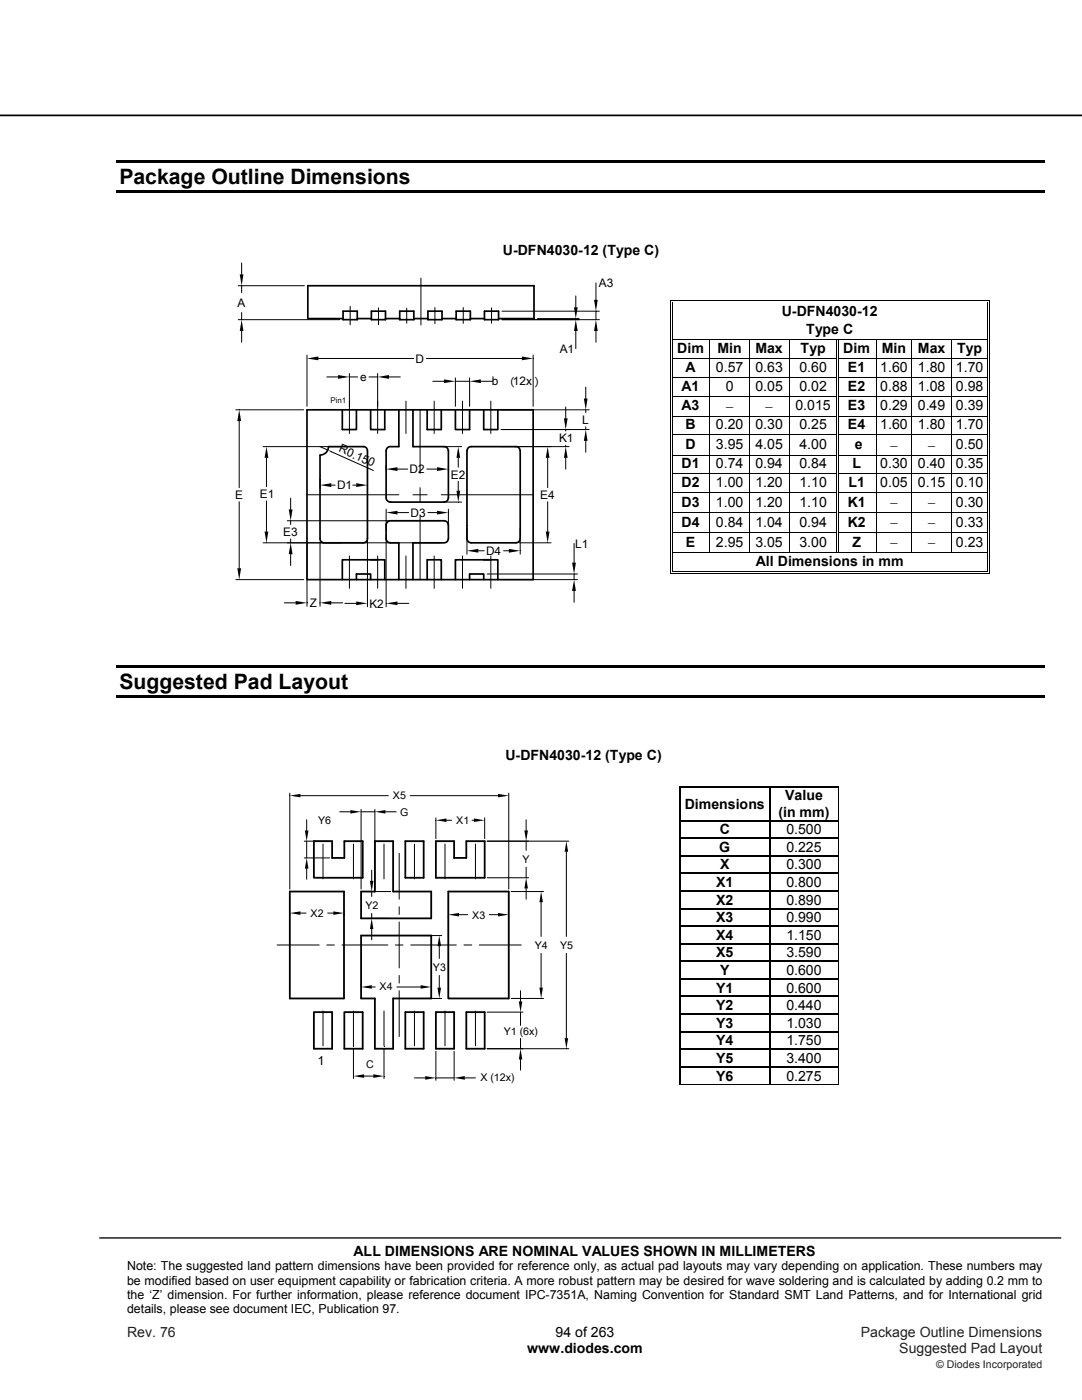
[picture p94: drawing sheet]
<svg xmlns="http://www.w3.org/2000/svg" width="216mm" height="279mm" viewBox="0 0 216 279" stroke-linecap="round" stroke-linejoin="round" font-family="sans-serif">
<defs><g id="words">
<g font-size="4.2">
<text x="23.8" y="36.7">Package Outline Dimensions</text>
<text x="23.8" y="137.5">Suggested Pad Layout</text>
</g>
<g font-size="2.8">
<text x="100.4" y="50.9">U-DFN4030-12 (Type C)</text>
<text x="156" y="63">U-DFN4030-12</text>
<text x="135.1" y="70.4">Dim</text>
<text x="143.2" y="70.4">Min</text>
<text x="150.7" y="70.4">Max</text>
<text x="159.7" y="70.4">Typ</text>
<text x="160.9" y="66.6">Type C</text>
<text x="168.3" y="70.4">Dim</text>
<text x="176" y="70.4">Min</text>
<text x="183.2" y="70.4">Max</text>
<text x="191" y="70.4">Typ</text>
<text x="136" y="78">A1</text>
<text x="136.8" y="74.2">A</text>
<text x="142.9" y="74.2">0.57</text>
<text x="144.8" y="78">0</text>
<text x="150.7" y="74.2">0.63</text>
<text x="150.7" y="78">0.05</text>
<text x="159.5" y="74.2">0.60</text>
<text x="159.5" y="78">0.02</text>
<text x="169.2" y="74.2">E1</text>
<text x="169.2" y="78">E2</text>
<text x="175.6" y="74.2">1.60</text>
<text x="175.6" y="78">0.88</text>
<text x="183.2" y="74.2">1.80</text>
<text x="183.2" y="78">1.08</text>
<text x="190.8" y="74.2">1.70</text>
<text x="190.8" y="78">0.98</text>
<text x="136" y="81.8">A3</text>
<text x="144.8" y="82">−</text>
<text x="152.7" y="82">−</text>
<text x="158.7" y="81.8">0.015</text>
<text x="169.2" y="81.8">E3</text>
<text x="175.6" y="81.8">0.29</text>
<text x="183.2" y="81.8">0.49</text>
<text x="190.8" y="81.8">0.39</text>
<text x="136.8" y="85.7">B</text>
<text x="136.8" y="89.6">D</text>
<text x="142.9" y="85.7">0.20</text>
<text x="142.9" y="89.6">3.95</text>
<text x="150.7" y="85.7">0.30</text>
<text x="150.7" y="89.6">4.05</text>
<text x="159.5" y="85.7">0.25</text>
<text x="159.5" y="89.6">4.00</text>
<text x="169.2" y="85.7">E4</text>
<text x="170.5" y="89.6">e</text>
<text x="175.6" y="85.7">1.60</text>
<text x="177.6" y="89.7">−</text>
<text x="183.2" y="85.7">1.80</text>
<text x="185.1" y="89.7">−</text>
<text x="190.8" y="85.7">1.70</text>
<text x="190.8" y="89.6">0.50</text>
<text x="136" y="93.5">D1</text>
<text x="142.9" y="93.5">0.74</text>
<text x="150.7" y="93.5">0.94</text>
<text x="159.5" y="93.5">0.84</text>
<text x="170.1" y="93.5">L</text>
<text x="175.6" y="93.5">0.30</text>
<text x="183.2" y="93.5">0.40</text>
<text x="190.8" y="93.5">0.35</text>
<text x="136" y="97.2">D2</text>
<text x="136" y="101.1">D3</text>
<text x="142.9" y="97.2">1.00</text>
<text x="142.9" y="101.1">1.00</text>
<text x="150.7" y="97.2">1.20</text>
<text x="150.7" y="101.1">1.20</text>
<text x="159.5" y="97.2">1.10</text>
<text x="159.5" y="101.1">1.10</text>
<text x="169.1" y="101.1">K1</text>
<text x="169.3" y="97.2">L1</text>
<text x="175.6" y="97.2">0.05</text>
<text x="177.6" y="101.3">−</text>
<text x="183.2" y="97.2">0.15</text>
<text x="185.1" y="101.3">−</text>
<text x="190.8" y="97.2">0.10</text>
<text x="190.8" y="101.1">0.30</text>
<text x="136" y="105.1">D4</text>
<text x="142.9" y="105.1">0.84</text>
<text x="150.7" y="105.1">1.04</text>
<text x="159.5" y="105.1">0.94</text>
<text x="169.1" y="105.1">K2</text>
<text x="177.6" y="105.3">−</text>
<text x="185.1" y="105.3">−</text>
<text x="190.8" y="105.1">0.33</text>
<text x="136.9" y="109.1">E</text>
<text x="142.9" y="109.1">2.95</text>
<text x="150.7" y="109.1">3.05</text>
<text x="150.8" y="113">All Dimensions in mm</text>
<text x="159.5" y="109.1">3.00</text>
<text x="170.1" y="109.1">Z</text>
<text x="177.6" y="109.2">−</text>
<text x="185.1" y="109.2">−</text>
<text x="190.8" y="109.1">0.23</text>
<text x="100.9" y="151.6">U-DFN4030-12 (Type C)</text>
<text x="136.6" y="161.4">Dimensions</text>
<text x="156.7" y="159.7">Value</text>
<text x="143.6" y="166.5">C</text>
<text x="155.3" y="163">(in mm)</text>
<text x="156.9" y="166.5">0.500</text>
<text x="143.5" y="170">G</text>
<text x="143.7" y="173.5">X</text>
<text x="156.9" y="173.5">0.300</text>
<text x="156.9" y="170">0.225</text>
<text x="142.9" y="177">X1</text>
<text x="156.9" y="177">0.800</text>
<text x="142.9" y="180.5">X2</text>
<text x="142.9" y="184">X3</text>
<text x="156.9" y="180.5">0.890</text>
<text x="156.9" y="184">0.990</text>
<text x="142.9" y="187.6">X4</text>
<text x="142.9" y="191.1">X5</text>
<text x="156.9" y="187.6">1.150</text>
<text x="156.9" y="191.1">3.590</text>
<text x="143.7" y="194.6">Y</text>
<text x="156.9" y="194.6">0.600</text>
<text x="142.9" y="198.1">Y1</text>
<text x="142.9" y="201.6">Y2</text>
<text x="156.9" y="198.1">0.600</text>
<text x="156.9" y="201.6">0.440</text>
<text x="142.9" y="205.1">Y3</text>
<text x="142.9" y="208.6">Y4</text>
<text x="156.9" y="205.1">1.030</text>
<text x="156.9" y="208.6">1.750</text>
<text x="142.9" y="212.1">Y5</text>
<text x="142.9" y="215.6">Y6</text>
<text x="156.9" y="212.1">3.400</text>
<text x="156.9" y="215.6">0.275</text>
<text x="70.6" y="250.6">ALL DIMENSIONS ARE NOMINAL VALUES SHOWN IN MILLIMETERS</text>
<text x="110.9" y="266.8">94 of 263</text>
<text x="105.2" y="270.1">www.diodes.com</text>
</g>
<g font-size="2.8" fill="#231f20">
<text x="25.4" y="266.8">Rev. 76</text>
<text x="171.8" y="266.8">Package Outline Dimensions</text>
<text x="179.5" y="270.1">Suggested Pad Layout</text>
</g>
<text font-size="2.6" x="63.4" y="212.5">1</text>
<g font-size="2.5">
<text x="25.4" y="253.5">Note: The suggested land pattern dimensions have been provided for reference only, as actual pad layouts may vary depending on application. These numbers may</text>
<text x="25.4" y="256.4">be modified based on user equipment capability or fabrication criteria. A more robust pattern may be desired for wave soldering and is calculated by adding 0.2 mm to</text>
<text x="25.4" y="259.2">the ‘Z’ dimension. For further information, please reference document IPC-7351A, Naming Convention for Standard SMT Land Patterns, and for International grid</text>
<text x="25.4" y="262.1">details, please see document IEC, Publication 97.</text>
</g>
<g font-size="2.4">
<text x="119.5" y="57.3">A3</text>
<text x="47.4" y="61.3">A</text>
<text x="111.7" y="70.4">A1</text>
<text x="71.9" y="76.1">e</text>
<text x="82.9" y="72.4">D</text>
<text x="98.2" y="76.8">b</text>
<text x="102.3" y="76.8">12x</text>
<text x="102.7" y="77.4" transform="rotate(-90 102.7 77.4)">︵</text>
<text x="108.7" y="77.4" transform="rotate(-90 108.7 77.4)">︶</text>
<text x="111.6" y="88.3">K1</text>
<text x="116.2" y="84.6">L</text>
<text x="67.5" y="90.1" transform="rotate(24 67.5 90.1)">R0.150</text>
<text x="81.7" y="94.5">D2</text>
<text x="90" y="95.5">E2</text>
<text x="46.9" y="99.6">E</text>
<text x="51.9" y="99.4">E1</text>
<text x="67.2" y="97.7">D1</text>
<text x="107.8" y="99.6">E4</text>
<text x="56.5" y="107">E3</text>
<text x="81.9" y="103.2">D3</text>
<text x="97" y="110.8">D4</text>
<text x="114.8" y="109.3">L1</text>
<text x="61.8" y="121.2">Z</text>
<text x="73.7" y="121.3">K2</text>
</g>
<g font-size="2.1">
<text x="78.4" y="159.6">X5</text>
<text x="63.5" y="164.4">Y6</text>
<text x="79.9" y="162.8">G</text>
<text x="91" y="164.5">X1</text>
<text x="104.3" y="172.2">Y</text>
<text x="62" y="183">X2</text>
<text x="72.9" y="181.4">Y2</text>
<text x="94.2" y="183.3">X3</text>
<text x="106.7" y="189.4">Y4</text>
<text x="111.8" y="189.4">Y5</text>
<text x="75.8" y="197.5">X4</text>
<text x="86.4" y="193.7">Y3</text>
<text x="100.5" y="206.5">Y1 (6x)</text>
<text x="73.1" y="213.1">C</text>
<text x="95.9" y="215.7">X (12x)</text>
</g>
<text font-size="2.1" fill="#231f20" x="186.8" y="273">© Diodes Incorporated</text>
<text font-size="1.6" x="66" y="80.4">Pin1</text>
</g></defs>
<path d="M0 23h215.9" fill="none" stroke="#000" stroke-width=".35"/>
<path d="M19.9 247.1h191.8" fill="none" stroke="#000" stroke-width=".26"/>
<path d="M23.3 31.9h185.2v.5h-185.2zM23.3 38h185.2v.5h-185.2z" fill="#000"/>
<g fill="#fff">
<path d="M134.2 60.5h62.7v7.1h-62.7z"/>
<path d="M134.7 60.5h61.8v3.6h-61.8z"/>
<path d="M134.7 64.1h61.8v3.5h-61.8z"/>
</g>
<path d="M133.7 59.9h.2v.6h-.2zM133.7 59.9h.5v.2h-.5zM134 60.3h.2v.2h-.2zM134 60.3h.2v.1h-.2z" fill="#000"/>
<path d="M134.2 60h62.7M134.2 60.3h62.7" fill="none" stroke="#000" stroke-width=".2"/>
<path d="M134.2 60.4l62.7 .1z" fill="#fff"/>
<path d="M196.9 59.9h.5v.2h-.5zM196.9 60.3h.2v.2h-.2zM196.9 60.3h.2v.1h-.2zM197.3 59.9h.1v.6h-.1z" fill="#000"/>
<path d="M133.8 60.5v7.1M134.1 60.5v7.1M197 60.5v7.1M197.4 60.5v7.1" fill="none" stroke="#000" stroke-width=".2"/>
<g fill="#fff">
<path d="M134.2 67.8h7.4v3.6h-7.4z"/>
<path d="M134.7 67.8h6.2v3.6h-6.2z"/>
<path d="M141.8 67.8h7.7v3.6h-7.7z"/>
<path d="M142.4 67.8h6.4v3.6h-6.4z"/>
<path d="M149.6 67.8h7.7v3.6h-7.7z"/>
<path d="M150.2 67.8h6.5v3.6h-6.5z"/>
</g>
<path d="M133.7 67.6h.2v.2h-.2zM134 67.6h.2v.2h-.2zM196.9 67.6h.2v.2h-.2zM197.3 67.6h.1v.2h-.1z" fill="#000"/>
<g fill="none" stroke="#000" stroke-width=".2">
<path d="M133.8 67.8v3.6M134.1 67.8v3.6M134.2 67.7h62.7M141.7 67.8v3.6M149.5 67.8v3.6M157.4 67.8v3.6M166.9 67.8v3.6M167.3 67.8v3.6M174.8 67.8v3.6M182 67.8v3.6M189.8 67.8v3.6M197 67.8v3.6"/>
<path d="M197.4 67.8v3.6"/>
</g>
<g fill="#fff">
<path d="M134.2 71.6h7.4v3.6h-7.4z"/>
<path d="M134.7 71.6h6.2v3.6h-6.2z"/>
<path d="M141.8 71.6h7.7v3.6h-7.7z"/>
<path d="M142.4 71.6h6.4v3.6h-6.4z"/>
<path d="M149.6 71.6h7.7v3.6h-7.7z"/>
<path d="M150.2 71.6h6.5v3.6h-6.5z"/>
</g>
<g fill="#000">
<path d="M133.7 71.4h.2v.2h-.2zM133.7 75.2h.2v.2h-.2zM133.7 79h.2v.1h-.2zM134 71.4h.2v.2h-.2zM134 75.2h.2v.2h-.2zM134 79h.2v.1h-.2zM166.8 71.4h.2v.2h-.2zM166.8 75.2h.2v.2h-.2zM166.8 79h.2v.1h-.2zM167.2 71.4h.1v.2h-.1zM167.2 75.2h.1v.2h-.1zM167.2 79h.1v.1h-.1z"/>
<path d="M196.9 71.4h.2v.2h-.2zM196.9 75.2h.2v.2h-.2zM196.9 79h.2v.1h-.2zM197.3 71.4h.1v.2h-.1zM197.3 75.2h.1v.2h-.1zM197.3 79h.1v.1h-.1z"/>
</g>
<g fill="none" stroke="#000" stroke-width=".2">
<path d="M133.8 71.6v3.6M133.8 75.4v3.6M133.8 79.1v3.9M134.1 71.6v3.6M134.1 75.4v3.6M134.1 79.1v3.9M134.2 71.5h32.6M134.2 75.3h32.6M134.2 79.1h32.6M141.7 71.6v3.6M141.7 75.4v3.6M141.7 79.1v3.9"/>
<path d="M149.5 71.6v3.6M149.5 75.4v3.6M149.5 79.1v3.9M157.4 71.6v3.6M157.4 75.4v3.6M157.4 79.1v3.9M166.9 71.6v3.6M166.9 75.4v3.6M166.9 79.1v3.9M167.3 71.6v3.6M167.3 75.4v3.6M167.3 79.1v3.9"/>
<path d="M167.3 71.5h29.6M167.3 75.3h29.6M167.3 79.1h29.6M174.8 71.6v3.6M174.8 75.4v3.6M174.8 79.1v3.9M182 71.6v3.6M182 75.4v3.6M182 79.1v3.9M189.8 71.6v3.6M189.8 75.4v3.6M189.8 79.1v3.9"/>
<path d="M197 71.6v3.6M197 75.4v3.6M197 79.1v3.9M197.4 71.6v3.6M197.4 75.4v3.6M197.4 79.1v3.9"/>
</g>
<g fill="#fff">
<path d="M134.2 83.1h7.4v3.6h-7.4z"/>
<path d="M134.7 83.1h6.2v3.6h-6.2z"/>
<path d="M141.8 83.1h7.7v3.6h-7.7z"/>
<path d="M142.4 83.1h6.4v3.6h-6.4z"/>
<path d="M149.6 83.1h7.7v3.6h-7.7z"/>
<path d="M150.2 83.1h6.5v3.6h-6.5z"/>
</g>
<path d="M133.7 83h.2v.1h-.2zM134 83h.2v.1h-.2zM166.8 83h.2v.1h-.2zM167.2 83h.1v.1h-.1zM196.9 83h.2v.1h-.2zM197.3 83h.1v.1h-.1z" fill="#000"/>
<g fill="none" stroke="#000" stroke-width=".2">
<path d="M133.8 83.1v3.6M134.1 83.1v3.6M134.2 83h32.6M141.7 83.1v3.6M149.5 83.1v3.6M157.4 83.1v3.6M166.9 83.1v3.6M167.3 83.1v3.6M167.3 83h29.6M174.8 83.1v3.6M182 83.1v3.6M189.8 83.1v3.6"/>
<path d="M197 83.1v3.6M197.4 83.1v3.6"/>
</g>
<g fill="#fff">
<path d="M134.2 86.9h7.4v3.8h-7.4z"/>
<path d="M134.7 87h6.2v3.6h-6.2z"/>
<path d="M141.8 86.9h7.7v3.8h-7.7z"/>
<path d="M142.4 87h6.4v3.6h-6.4z"/>
<path d="M149.6 86.9h7.7v3.8h-7.7z"/>
<path d="M150.2 87h6.5v3.6h-6.5z"/>
</g>
<g fill="#000">
<path d="M133.7 86.7h.2v.2h-.2zM133.7 90.7h.2v.2h-.2zM133.7 94.5h.2v.2h-.2zM133.7 98.3h.2v.1h-.2zM134 86.7h.2v.2h-.2zM134 90.7h.2v.2h-.2zM134 94.5h.2v.2h-.2zM134 98.3h.2v.1h-.2zM166.8 86.7h.2v.2h-.2zM166.8 90.7h.2v.2h-.2zM166.8 94.5h.2v.2h-.2zM166.8 98.3h.2v.1h-.2z"/>
<path d="M167.2 86.7h.1v.2h-.1zM167.2 90.7h.1v.2h-.1zM167.2 94.5h.1v.2h-.1zM167.2 98.3h.1v.1h-.1zM196.9 86.7h.2v.2h-.2zM196.9 90.7h.2v.2h-.2zM196.9 94.5h.2v.2h-.2zM196.9 98.3h.2v.1h-.2zM197.3 86.7h.1v.2h-.1zM197.3 90.7h.1v.2h-.1zM197.3 94.5h.1v.2h-.1zM197.3 98.3h.1v.1h-.1z"/>
<path d="M133.7 102.3h.2v.1h-.2zM133.7 106.2h.2v.2h-.2zM133.7 110.2h.2v.2h-.2zM133.7 114.4h.5v.1h-.5zM134 102.3h.2v.1h-.2zM134 106.2h.2v.2h-.2zM134 110.2h.2v.2h-.2zM134 114h.2v.2h-.2zM166.8 102.3h.2v.1h-.2zM166.8 106.2h.2v.2h-.2zM167.2 102.3h.1v.1h-.1zM167.2 106.2h.1v.2h-.1z"/>
<path d="M196.9 102.3h.2v.1h-.2zM196.9 106.2h.2v.2h-.2zM196.9 110.2h.2v.2h-.2zM196.9 114.4h.5v.1h-.5zM196.9 114h.2v.2h-.2zM197.3 102.3h.1v.1h-.1zM197.3 106.2h.1v.2h-.1zM197.3 110.2h.1v.2h-.1zM197.3 114h.1v.5h-.1zM23.3 132.7h185.2v.5h-185.2zM23.3 138.8h185.2v.5h-185.2zM135.6 156.9l.1 .3z"/>
<path d="M135.6 156.9l.2 .1zM135.7 157.1l.1 .1zM135.7 157.1h.1zM153.5 157.1l.2 .1zM153.5 156.9l.2 .1zM153.5 157.1h.2zM167.2 156.9l.2 .1zM167.2 157.1l.1 .1zM167.2 157.1h.1zM167.3 156.9l.1 .3zM135.6 163.6l.1 .3zM135.6 167.2l.1 .2z"/>
<path d="M135.6 170.6l.1 .3zM135.6 174.2l.1 .2zM135.6 177.7l.1 .2zM135.7 163.6l.1 .3zM135.7 167.2l.1 .2zM135.7 170.6l.1 .3zM135.7 174.2l.1 .2zM135.7 177.7l.1 .2zM153.5 163.6h.2v.3h-.2zM153.5 167.2h.2v.2h-.2zM153.5 170.6h.2v.3h-.2zM153.5 174.2h.2v.2h-.2z"/>
<path d="M153.5 177.7h.2v.2h-.2zM167.2 163.6l.1 .3zM167.2 167.2l.1 .2zM167.2 170.6l.1 .3zM167.2 174.2l.1 .2zM167.2 177.7l.1 .2zM167.3 163.6l.1 .3zM167.3 167.2l.1 .2zM167.3 170.6l.1 .3zM167.3 174.2l.1 .2zM167.3 177.7l.1 .2zM135.6 181.2l.1 .3z"/>
<path d="M135.6 184.7l.1 .3zM135.6 188.2l.1 .3zM135.6 191.7l.1 .3zM135.6 195.2l.1 .3zM135.6 198.7l.1 .3zM135.7 181.2l.1 .3zM135.7 184.7l.1 .3zM135.7 188.2l.1 .3zM135.7 191.7l.1 .3zM135.7 195.2l.1 .3zM135.7 198.7l.1 .3zM153.5 181.2h.2v.3h-.2z"/>
<path d="M153.5 184.7h.2v.3h-.2zM153.5 188.2h.2v.3h-.2zM153.5 191.7h.2v.3h-.2zM153.5 195.2h.2v.3h-.2zM153.5 198.7h.2v.3h-.2zM167.2 181.2l.1 .3zM167.2 184.7l.1 .3zM167.2 188.2l.1 .3zM167.2 191.7l.1 .3zM167.2 195.2l.1 .3zM167.2 198.7l.1 .3zM167.3 181.2l.1 .3z"/>
<path d="M167.3 184.7l.1 .3zM167.3 188.2l.1 .3zM167.3 191.7l.1 .3zM167.3 195.2l.1 .3zM167.3 198.7l.1 .3zM135.6 202.2l.1 .3zM135.6 205.8l.1 .2zM135.6 209.3l.1 .2zM135.6 212.8l.1 .2zM135.6 216.5l.2 .1zM135.7 202.2l.1 .3zM135.7 205.8l.1 .2z"/>
<path d="M135.7 209.3l.1 .2zM135.7 212.8l.1 .2zM135.7 216.3l.1 .1zM153.5 202.2h.2v.3h-.2zM153.5 205.8h.2v.2h-.2zM153.5 209.3h.2v.2h-.2zM153.5 212.8h.2v.2h-.2zM167.2 202.2l.1 .3zM167.2 205.8l.1 .2zM167.2 209.3l.1 .2zM167.2 212.8l.1 .2zM167.2 216.5l.2 .1z"/>
<path d="M167.2 216.3l.1 .1zM167.3 202.2l.1 .3zM167.3 205.8l.1 .2zM167.3 209.3l.1 .2zM167.3 212.8l.1 .2zM167.3 216.3l.1 .3z"/>
</g>
<g fill="none" stroke="#000" stroke-width=".2">
<path d="M47.5 57h13.2M48.2 52.5v2.3M48.2 57v1.4M84 55.5v9.4M114.9 59.1v2.2M118.9 56.5v3.3M47.5 63.8h20.3M48.2 62.4v1.4M48.2 66.1v2.2M61.3 70.9v10.2M63.5 71.5h19M65.2 75.2h2.3"/>
<path d="M69.7 74.5v12M69.7 75.2h1.7M69.9 61.1v3.7M73.6 75.2h1.8M75.4 74.5v12M75.5 61.4v3.4M77.6 75.2h2.3M81.2 61.5v3M85.1 71.5h19M86.4 76.1h2.2M86.8 61.4v3.2M90.9 75.4v5.7"/>
<path d="M90.9 76.1h2.8M92.4 61.4v3.1M93.7 75.4v5.7M95.9 76.1h2.4M98.1 61.4v3.1M100.2 63.8h19.4M100.2 62.1h19.4M106.4 70.9v10.2M107.2 63.6h8.4M114.9 63.6v.2M114.9 66.1v3.5M116.9 77.3v2.2"/>
<path d="M118.9 62.1v1.7M118.9 66.1v2.2M47.1 81.8h13.5M47.7 84v13.3M52.5 89.1h15.6M53.2 91.4v5.7M53.2 100v6.1M58 99.4v2.3M61.3 98.7h18.3M63.9 89.1l1.5 .7M63.9 95.5v2M66.1 96.8h.8"/>
<path d="M66.2 90.2l8.3 3.7M70.4 96.8h.7M73.3 95.5v2M77 92.9v1.1M79.3 93.6h2M81 80.1v6.4M82.4 98.7h2.8M83.8 81.8v12.7M83.8 97.3v2.8M85.2 93.6h2M86.6 80.1v6.4M88.1 98.7h18.3"/>
<path d="M88.5 89.1h3.6M89.5 92.9v1.1M91.4 91.4v1.8M91.4 96.1v1.8M92.3 80.1v6.4M97.9 80.1v6.4M100 89.1h13.6M100 85.7h17.6M100 81.8h17.6M109.3 91.4v5.9M112.9 81.2v2.3M112.9 85.7v.3"/>
<path d="M112.9 88.9v.2M112.9 91.4v2.2M116.9 81.8v.5M116.9 85.2v.5M116.9 88v2.3M133.8 86.9v3.8M133.8 90.9v3.6M133.8 94.7v3.6M133.8 98.4v3.9M134.1 86.9v3.8M134.1 90.9v3.6M134.1 94.7v3.6"/>
<path d="M134.1 98.4v3.9M134.2 86.8h32.6M134.2 90.8h32.6M134.2 94.6h32.6M134.2 98.3h32.6M141.7 86.9v3.8M141.7 90.9v3.6M141.7 94.7v3.6M141.7 98.4v3.9M149.5 86.9v3.8M149.5 90.9v3.6M149.5 94.7v3.6"/>
<path d="M149.5 98.4v3.9M157.4 86.9v3.8M157.4 90.9v3.6M157.4 94.7v3.6M157.4 98.4v3.9M166.9 86.9v3.8M166.9 90.9v3.6M166.9 94.7v3.6M166.9 98.4v3.9M167.3 86.9v3.8M167.3 90.9v3.6M167.3 94.7v3.6"/>
<path d="M167.3 98.4v3.9M167.3 86.8h29.6M167.3 90.8h29.6M167.3 94.6h29.6M167.3 98.3h29.6M174.8 86.9v3.8M174.8 90.9v3.6M174.8 94.7v3.6M174.8 98.4v3.9M182 86.9v3.8M182 90.9v3.6M182 94.7v3.6"/>
<path d="M182 98.4v3.9M189.8 86.9v3.8M189.8 90.9v3.6M189.8 94.7v3.6M189.8 98.4v3.9M197 86.9v3.8M197 90.9v3.6M197 94.7v3.6M197 98.4v3.9M197.4 86.9v3.8M197.4 90.9v3.6M197.4 94.7v3.6"/>
<path d="M197.4 98.4v3.9M47.1 115.7h13.5M47.7 100.1v13.3M52.5 108.3h35.4M57.3 103.9h30.6M58 103.9v.8M58 107.6v.7M58 110.6v2.3M61.3 108.2v12.8M63.9 108.2v12.8M69.7 111v6.4M73.3 106.8v14.3"/>
<path d="M75.4 111v6.4M77 101.6v4.3M77 106.8v14.3M79.3 102.3h2.2M81 111v6.4M83.8 103v12.7M85.4 102.3h1.8M86.6 111v6.4M88.5 100.2h3.6M89.5 101.6v4.3M92.3 111v6.4M93.2 105.5v5.1"/>
<path d="M95.4 109.9h1.2M97.2 114.6h18M97.9 111v6.4M100 115.7h15.2M100.5 109.9h1M103.6 108.3h6.4M103.8 105.5v5.1M109.3 100.1v6M114.6 108.5v3.8M114.6 114.6v1.1M114.6 117.9v2.3M133.8 102.4v3.8"/>
<path d="M133.8 106.4v3.8M133.8 110.4v4.1M134.1 102.4v3.8M134.1 106.4v3.8M134.1 110.4v3.6M134.2 102.3h32.6M134.2 106.3h32.6M134.2 110.3h62.7M134.2 114.4h62.7M134.2 114.1h62.7M141.7 102.4v3.8M141.7 106.4v3.8"/>
<path d="M149.5 102.4v3.8M149.5 106.4v3.8M157.4 102.4v3.8M157.4 106.4v3.8M166.9 102.4v3.8M166.9 106.4v3.8M167.3 102.4v3.8M167.3 106.4v3.8M167.3 102.3h29.6M167.3 106.3h29.6M174.8 102.4v3.8M174.8 106.4v3.8"/>
<path d="M182 102.4v3.8M182 106.4v3.8M189.8 102.4v3.8M189.8 106.4v3.8M197 102.4v3.8M197 106.4v3.8M197 110.4v3.6M197.4 102.4v3.8M197.4 106.4v3.8M197.4 110.4v3.6M56.7 120.3h2.3M61.3 120.3h.1"/>
<path d="M63.8 120.3h.1M66.1 120.3h2.3M68.8 120.4h2.3M79.3 120.4h2.3M57.8 158.3v19.1M59.9 158.8h17.6M81.9 158.8h17.5M101.5 158.3v19.1M135.6 157.2v6.4M135.8 157.2v6.4M135.8 156.9h17.7M135.8 157.1h17.7"/>
<path d="M153.7 156.9h13.5M153.7 157.1h13.5M167.2 157.2v6.4M167.4 157.2v6.4M60.7 167.9h5.1M60.7 171.2h5.1M61.2 163.6v2.1M61.2 167.9v3.3M61.2 173.4v2.1M64.5 168.4v7M67.8 162h2.1M70.5 168.4v7"/>
<path d="M72.1 161.5v15.9M72.1 162h2.7M73.7 177.9h4.3M74.2 173.7v2.1M74.2 177.9v1M74.8 161.5v15.9M76.6 168.4v7M76.9 162h2.2M79.7 170.3v9.2M82.7 168.4v7M87 163.2v4.2M88.8 168.4v7"/>
<path d="M89.1 163.7h1M94.2 163.7h.4M94.9 168.4v7M96.7 163.2v4.2M97.2 167.9h16.3M97.2 175.2h8.3M102 177.9h6.5M105 163.6v2.1M105 167.9v1.8M105 173.1v2.1M105 177.3v2.2M113 170v16.9"/>
<path d="M135.6 163.9v3.3M135.6 167.4v3.2M135.6 170.9v3.3M135.6 174.4v3.3M135.6 177.9v3.3M135.8 163.9v3.3M135.8 167.4v3.2M135.8 170.9v3.3M135.8 174.4v3.3M135.8 177.9v3.3M167.2 163.9v3.3M167.2 167.4v3.2"/>
<path d="M167.2 170.9v3.3M167.2 174.4v3.3M167.2 177.9v3.3M167.4 163.9v3.3M167.4 167.4v3.2M167.4 170.9v3.3M167.4 174.4v3.3M167.4 177.9v3.3M55.3 188.6h8.4M57.8 182.5v.2M59.9 182.2h1.2M65.2 188.6h1.5"/>
<path d="M65.4 182.2h1.1M68.2 188.6h9.2M68.6 182.5v.2M72.1 196.5v.3M73.7 183.3h3.9M74.2 182.3v1M74.2 185.4v2.2M74.2 197h.7M78.9 188.6h1.5M79.2 197h4.7M79.7 181v1.5M79.7 184v9.2"/>
<path d="M79.7 194.7v1.5M79.7 197.7v9.2M82 188.6h9.1M84.2 199.3h3.9M84.2 186.7h3.9M87.7 188.8v2.5M87.7 194.7v2.4M89.5 182.8v.2M91.6 182.5h1.7M92.6 188.6h1.5M95.6 188.6h8.4M97.6 182.5h1.8"/>
<path d="M101.5 182.8v.2M102 199.3h6.5M103.9 197.7v2.2M108 180.1v6.8M108 190.3v6.8M113 190.3v16.9M135.6 181.5v3.2M135.6 185v3.2M135.6 188.5v3.2M135.6 192v3.2M135.6 195.5v3.2M135.6 199v3.2"/>
<path d="M135.8 181.5v3.2M135.8 185v3.2M135.8 188.5v3.2M135.8 192v3.2M135.8 195.5v3.2M135.8 199v3.2M167.2 181.5v3.2M167.2 185v3.2M167.2 188.5v3.2M167.2 192v3.2M167.2 195.5v3.2M167.2 199v3.2"/>
<path d="M167.4 181.5v3.2M167.4 185v3.2M167.4 188.5v3.2M167.4 192v3.2M167.4 195.5v3.2M167.4 199v3.2M64.5 201.8v6.9M70.5 209.2v6M70.5 201.8v6.9M72.7 214.8h1.8M76.6 209.2v6M76.6 201.8v6.9"/>
<path d="M82.7 215.1h2.1M82.7 201.8v6.9M87 209.8v5.8M87 215.1h3.6M88.8 201.8v6.9M90.6 209.8v5.8M92.8 215.1h2.1M94.9 201.8v6.9M97.2 202h7.2M103.9 202v2.6M103.9 207.2v2.1M103.9 211.4v2.2"/>
<path d="M113.5 209.3h-16.3M135.6 202.5v3.3M135.6 206v3.3M135.6 209.5v3.3M135.6 213v3.6M135.8 202.5v3.3M135.8 206v3.3M135.8 209.5v3.3M135.8 213v3.3M135.8 216.5h31.4M135.8 216.3h17.7M153.7 216.3h13.5"/>
<path d="M167.2 202.5v3.3M167.2 206v3.3M167.2 209.5v3.3M167.2 213v3.3M167.4 202.5v3.3M167.4 206v3.3M167.4 209.5v3.3M167.4 213v3.3"/>
</g>
<g fill="none" stroke="#000" stroke-width=".25">
<path d="M153.6 157.2v6.4M135.8 163.8h17.7M135.8 167.3h17.7M135.8 170.8h17.7M135.8 174.3h17.7M135.8 177.8h17.7M153.6 163.9v3.3M153.6 167.4v3.2M153.6 170.9v3.3M153.6 174.4v3.3M153.6 177.9v3.3M153.7 163.8h13.5"/>
<path d="M153.7 167.3h13.5M153.7 170.8h13.5M153.7 174.3h13.5M153.7 177.8h13.5M135.8 181.3h17.7M135.8 184.8h17.7M135.8 188.3h17.7M135.8 191.8h17.7M135.8 195.3h17.7M135.8 198.9h17.7M153.6 181.5v3.2M153.6 185v3.2"/>
<path d="M153.6 188.5v3.2M153.6 192v3.2M153.6 195.5v3.2M153.6 199v3.2M153.7 181.3h13.5M153.7 184.8h13.5M153.7 188.3h13.5M153.7 191.8h13.5M153.7 195.3h13.5M153.7 198.9h13.5M135.8 202.4h17.7M135.8 205.9h17.7"/>
<path d="M135.8 209.4h17.7M135.8 212.9h17.7M153.6 202.5v3.3M153.6 206v3.3M153.6 209.5v3.3M153.6 213v3.4M153.7 202.4h13.5M153.7 205.9h13.5M153.7 209.4h13.5M153.7 212.9h13.5"/>
</g>
<g fill="#000">
<path d="M47.8 54.8h.8l-.4 2.2zM118.5 59.8h.8l-.4 2.3zM48.2 63.8l.4 2.3h-.8zM61.3 71.5l2.2-.4v.8zM67.5 74.8l2.2 .4-2.2 .4zM75.4 75.2l2.2-.4v.8zM88.6 75.7l2.3 .4-2.3 .4zM93.7 76.1l2.2-.4v.8zM104.1 71.1l2.3 .4-2.3 .4zM114.5 61.3h.8l-.4 2.3zM114.9 63.8l.4 2.3h-.8zM116.5 79.5h.7l-.3 2.3z"/>
<path d="M118.9 63.8l.4 2.3h-.8zM47.7 81.8l.4 2.2h-.8zM53.2 89.1l.4 2.3h-.8zM63.9 96.8l2.2-.4v.8zM65.4 89.8l.8 .2-.1 .3zM71.1 96.4l2.2 .4-2.2 .4zM77 93.6l2.3-.4v.8zM87.2 93.2l2.3 .4-2.3 .4zM91.4 89.1l.4 2.3h-.7zM91.1 97.9h.7l-.4 2.3zM109.3 89.1l.3 2.3h-.7zM112.5 83.5h.8l-.4 2.2z"/>
<path d="M112.9 89.1l.4 2.3h-.8zM116.9 85.7l.3 2.3h-.7zM47.3 113.4h.8l-.4 2.3zM52.8 106.1h.8l-.4 2.2zM57.6 101.7h.8l-.4 2.2zM58 108.3l.4 2.3h-.8zM59 119.9l2.3 .4-2.3 .4zM63.9 120.3l2.2-.4v.8zM77 102.3l2.3-.4v.8zM87.2 101.9l2.3 .4-2.3 .4zM93.2 109.9l2.2-.4v.8zM101.5 109.5l2.3 .4-2.3 .4z"/>
<path d="M108.9 106.1h.7l-.3 2.2zM114.6 115.7l.3 2.2h-.7zM114.2 112.3h.7l-.3 2.3zM71.1 120l2.2 .4-2.2 .4zM77 120.4l2.3-.4v.8zM57.8 158.8l2.1-.4v.7zM99.4 158.4l2.1 .4-2.1 .3zM61.2 171.2l.4 2.2h-.8zM60.8 165.7h.8l-.4 2.2zM69.9 161.7l2.2 .3-2.2 .4zM73.8 175.8h.7l-.3 2.1zM74.8 162l2.1-.3v.7z"/>
<path d="M87 163.7l2.1-.4v.7zM94.6 163.3l2.1 .4-2.1 .3zM104.6 165.7h.7l-.3 2.2zM105 175.2l.3 2.1h-.7zM113 167.9l.4 2.1h-.7zM57.8 182.2l2.1-.3v.7zM66.5 181.9l2.1 .3-2.1 .4zM74.2 183.3l.3 2.1h-.7zM72.1 197l2.1-.4v.7zM83.9 196.6l2.1 .4-2.1 .3zM87.7 186.7l.3 2.1h-.7zM87.3 197.1h.7l-.3 2.2z"/>
<path d="M89.5 182.5l2.1-.3v.7zM99.4 182.2l2.1 .3-2.1 .4zM103.5 199.9h.7l-.3 2.1zM108 177.9l.3 2.2h-.7zM107.6 197.1h.7l-.3 2.2zM70.5 214.8l2.2-.4v.7zM74.5 214.4l2.1 .4-2.1 .3zM84.8 214.8l2.2 .3-2.2 .4zM90.6 215.1l2.2-.3v.7zM103.9 209.3l.3 2.1h-.7zM112.7 207.2h.7l-.4 2.1z"/>
</g>
<g fill="none" stroke="#000" stroke-width=".34">
<path d="M68.5 62.1h2.8v1.7h-2.8zM68.5 63.6h-7.1v-6.6h45.2v6.6h-7.1M71.3 63.6h2.8M74.1 62.1h2.8v1.7h-2.8zM76.9 63.6h2.9M79.8 62.1h2.8v1.7h-2.8zM82.6 63.6h2.8M85.4 62.1h2.8v1.7h-2.8zM88.2 63.6h2.8M91 62.1h2.9v1.7h-2.9zM93.9 63.6h2.8M96.7 62.1h2.8v1.7h-2.8z"/>
<path d="M61.3 81.8h45.1zM61.3 81.8v33.9M63.9 90.8a1.7 1.7 0 0 0 1.7-1.7h6.9a.81 .81 0 0 1 .8 .9v17.5a.81 .81 0 0 1-.8 .8h-7.8a.81 .81 0 0 1-.8-.8zM68.3 81.8v3.9h2.8v-3.9M74 81.8v3.9h2.8v-3.9M79.6 81.8v7.3h-1.7a.83 .83 0 0 0-.9 .9v9.4a.85 .85 0 0 0 .9 .8h10.7a.88 .88 0 0 0 .9-.8v-9.4a.85 .85 0 0 0-.9-.9h-6.2v-7.3M85.2 81.8v3.9h2.9v-3.9M90.9 81.8v3.9h2.8v-3.9M93.5 89.3l.5-.2h8.9a.84 .84 0 0 1 .9 .9v17.5a.85 .85 0 0 1-.9 .8h-8.9a.84 .84 0 0 1-.8-.8v-17.5zM96.5 81.8v3.9h2.8v-3.9M106.4 81.8v33.9M61.3 115.7h45.1z"/>
<path d="M71.1 115.7v-1.1h2.9v1.1M74 111.7h2.8v4M75.4 111.7h-7.1v4M79.6 115.7v-7.4h-1.7a.83 .83 0 0 1-.9-.8v-2.7a.88 .88 0 0 1 .9-.9h10.7a.88 .88 0 0 1 .9 .9v2.7a.85 .85 0 0 1-.9 .8h-6.2v7.4M85.2 115.7v-4h2.9v4M93.7 115.7v-1.1h2.8v1.1M96.5 111.7h2.8v4M97.9 111.7h-7v4"/>
</g>
<path d="M57.8 177.9h10.8v21.4h-10.8zM62.6 167.9h3.7v3.3h2.4v-3.3h3.7v7.3h-9.8zM74.8 167.9h3.6v10h7.6v5.4h-13.9v-5.4h2.7zM80.9 167.9h3.6v7.3h-3.6zM87 167.9h3.6v3.3h2.4v-3.3h3.7v7.3h-9.7zM89.5 177.9h12v21.4h-12zM72.1 186.7h13.9v12.6h-7.6v10h-3.6v-10h-2.7zM62.6 202h3.7v7.3h-3.7zM68.7 202h3.7v7.3h-3.7zM80.9 202h3.6v7.3h-3.6zM87 202h3.6v7.3h-3.6zM93 202h3.7v7.3h-3.7z" fill="none" stroke="#000" stroke-width=".36"/>
<use href="#words"/>
</svg>
